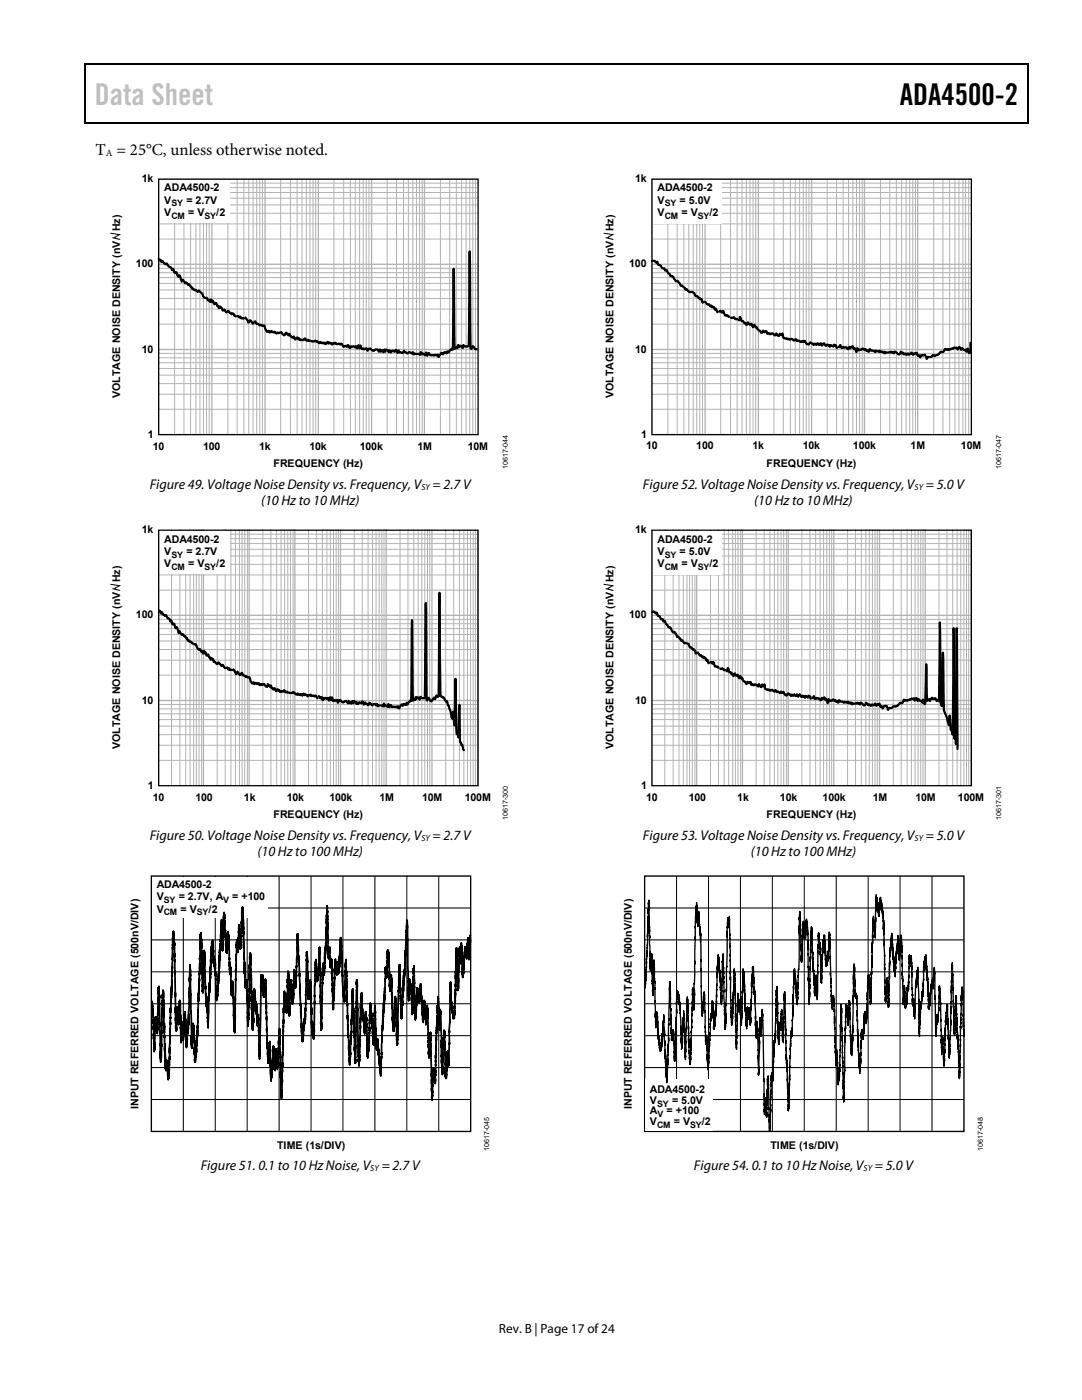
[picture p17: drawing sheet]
<svg xmlns="http://www.w3.org/2000/svg" width="216mm" height="279mm" viewBox="0 0 216 279" stroke-linecap="round" stroke-linejoin="round" font-family="sans-serif">
<defs><g id="words">
<text font-size="6" fill="#c0c0c0" x="18.9" y="21">Data Sheet</text>
<text font-size="6" x="179.5" y="21">ADA4500-2</text>
<text font-size="3.3" x="19" y="30.9">T = 25°C, unless otherwise noted.</text>
<g font-size="2.8">
<text x="29.9" y="97.6">Figure 49. Voltage Noise Density vs. Frequency, V</text>
<text x="52.1" y="100.8">(10 Hz to 10 MHz)</text>
<text x="86.3" y="97.6">= 2.7 V</text>
<text x="128.3" y="97.6">Figure 52. Voltage Noise Density vs. Frequency, V</text>
<text x="150.5" y="100.8">(10 Hz to 10 MHz)</text>
<text x="184.7" y="97.6">= 5.0 V</text>
<text x="29.9" y="167.7">Figure 50. Voltage Noise Density vs. Frequency, V</text>
<text x="86.3" y="167.7">= 2.7 V</text>
<text x="128.3" y="167.7">Figure 53. Voltage Noise Density vs. Frequency, V</text>
<text x="184.7" y="167.7">= 5.0 V</text>
<text x="51.4" y="170.9">(10 Hz to 100 MHz)</text>
<text x="149.8" y="170.9">(10 Hz to 100 MHz)</text>
<text x="40" y="233.5">Figure 51. 0.1 to 10 Hz Noise, V</text>
<text x="76.2" y="233.5">= 2.7 V</text>
<text x="138.5" y="233.5">Figure 54. 0.1 to 10 Hz Noise, V</text>
<text x="174.6" y="233.5">= 5.0 V</text>
</g>
<text font-size="2.6" x="99.5" y="266">Rev. B | Page 17 of 24</text>
<g font-size="2.1">
<text x="28.3" y="36.3">1k</text>
<text x="32.8" y="38.2">ADA4500-2</text>
<text x="32.8" y="40.7">V</text>
<text x="37.2" y="40.7">= 2.7V</text>
<text x="126.7" y="36.3">1k</text>
<text x="131.2" y="38.2">ADA4500-2</text>
<text x="131.2" y="40.7">V</text>
<text x="135.6" y="40.7">= 5.0V</text>
<text x="32.8" y="43.2">V</text>
<text x="37.6" y="43.2">= V</text>
<text x="43.2" y="43.2">/2</text>
<text x="131.2" y="43.2">V</text>
<text x="136" y="43.2">= V</text>
<text x="141.6" y="43.2">/2</text>
<text x="27.1" y="53.4">100</text>
<text x="125.5" y="53.4">100</text>
<text x="28.3" y="70.4">10</text>
<text x="126.7" y="70.4">10</text>
<text x="24" y="79.5" transform="rotate(-90 24 79.5)">VOLTAGE NOISE DENSITY (nV/ Hz)</text>
<text x="122.4" y="79.5" transform="rotate(-90 122.4 79.5)">VOLTAGE NOISE DENSITY (nV/ Hz)</text>
<text x="29.5" y="87.4">1</text>
<text x="30.5" y="89.7">10</text>
<text x="40.5" y="89.7">100</text>
<text x="51.7" y="89.7">1k</text>
<text x="61.8" y="89.7">10k</text>
<text x="71.8" y="89.7">100k</text>
<text x="83.3" y="89.7">1M</text>
<text x="93.3" y="89.7">10M</text>
<text x="127.9" y="87.4">1</text>
<text x="128.9" y="89.7">10</text>
<text x="138.9" y="89.7">100</text>
<text x="150.1" y="89.7">1k</text>
<text x="160.2" y="89.7">10k</text>
<text x="170.2" y="89.7">100k</text>
<text x="181.7" y="89.7">1M</text>
<text x="191.7" y="89.7">10M</text>
<text x="54.5" y="93.2">FREQUENCY (Hz)</text>
<text x="153" y="93.2">FREQUENCY (Hz)</text>
<text x="28.3" y="106.4">1k</text>
<text x="126.7" y="106.4">1k</text>
<text x="32.8" y="108.3">ADA4500-2</text>
<text x="32.8" y="110.7">V</text>
<text x="32.8" y="113.2">V</text>
<text x="37.2" y="110.7">= 2.7V</text>
<text x="37.6" y="113.2">= V</text>
<text x="43.2" y="113.2">/2</text>
<text x="131.2" y="108.3">ADA4500-2</text>
<text x="131.2" y="110.7">V</text>
<text x="131.2" y="113.2">V</text>
<text x="135.6" y="110.7">= 5.0V</text>
<text x="136" y="113.2">= V</text>
<text x="141.6" y="113.2">/2</text>
<text x="27.1" y="123.4">100</text>
<text x="125.5" y="123.4">100</text>
<text x="28.3" y="140.4">10</text>
<text x="126.7" y="140.4">10</text>
<text x="24" y="149.6" transform="rotate(-90 24 149.6)">VOLTAGE NOISE DENSITY (nV/ Hz)</text>
<text x="122.4" y="149.6" transform="rotate(-90 122.4 149.6)">VOLTAGE NOISE DENSITY (nV/ Hz)</text>
<text x="29.5" y="157.5">1</text>
<text x="30.5" y="159.8">10</text>
<text x="39" y="159.8">100</text>
<text x="48.7" y="159.8">1k</text>
<text x="57.2" y="159.8">10k</text>
<text x="65.7" y="159.8">100k</text>
<text x="75.7" y="159.8">1M</text>
<text x="84.2" y="159.8">10M</text>
<text x="92.7" y="159.8">100M</text>
<text x="127.9" y="157.5">1</text>
<text x="128.9" y="159.8">10</text>
<text x="137.4" y="159.8">100</text>
<text x="147.1" y="159.8">1k</text>
<text x="155.6" y="159.8">10k</text>
<text x="164.1" y="159.8">100k</text>
<text x="174.1" y="159.8">1M</text>
<text x="182.6" y="159.8">10M</text>
<text x="191.2" y="159.8">100M</text>
<text x="54.5" y="163.3">FREQUENCY (Hz)</text>
<text x="153" y="163.3">FREQUENCY (Hz)</text>
<text x="31.3" y="177.2">ADA4500-2</text>
<text x="31.3" y="179.7">V</text>
<text x="35.7" y="179.7">= 2.7V, A</text>
<text x="46.3" y="179.7">= +100</text>
<text x="31.3" y="182.1">V</text>
<text x="36" y="182.1">= V</text>
<text x="41.6" y="182.1">/2</text>
<text x="27.6" y="221.4" transform="rotate(-90 27.6 221.4)">INPUT REFERRED VOLTAGE (500nV/DIV)</text>
<text x="126" y="221.4" transform="rotate(-90 126 221.4)">INPUT REFERRED VOLTAGE (500nV/DIV)</text>
<text x="129.7" y="218.2">ADA4500-2</text>
<text x="129.7" y="220.3">V</text>
<text x="134.1" y="220.3">= 5.0V</text>
<text x="129.7" y="224.5">V</text>
<text x="129.7" y="222.4">A</text>
<text x="133" y="222.4">= +100</text>
<text x="134.5" y="224.5">= V</text>
<text x="140.1" y="224.5">/2</text>
<text x="55.3" y="229.2">TIME (1s/DIV)</text>
<text x="153.7" y="229.2">TIME (1s/DIV)</text>
</g>
<text font-size="1.9" x="21.1" y="31.1">A</text>
<g font-size="1.8">
<text x="34.2" y="41.2">SY</text>
<text x="132.6" y="41.2">SY</text>
<text x="34.2" y="43.7">CM</text>
<text x="40.8" y="43.7">SY</text>
<text x="132.6" y="43.7">CM</text>
<text x="139.2" y="43.7">SY</text>
<text x="84.1" y="97.8">SY</text>
<text x="182.5" y="97.8">SY</text>
<text x="34.2" y="111.3">SY</text>
<text x="34.2" y="113.7">CM</text>
<text x="40.8" y="113.7">SY</text>
<text x="132.6" y="111.3">SY</text>
<text x="132.6" y="113.7">CM</text>
<text x="139.2" y="113.7">SY</text>
<text x="84.1" y="167.9">SY</text>
<text x="182.5" y="167.9">SY</text>
<text x="32.7" y="180.2">SY</text>
<text x="32.7" y="182.7">CM</text>
<text x="39.3" y="182.7">SY</text>
<text x="44.5" y="180.2">V</text>
<text x="131.1" y="220.8">SY</text>
<text x="131.1" y="225.1">CM</text>
<text x="131.2" y="222.9">V</text>
<text x="137.7" y="225.1">SY</text>
<text x="73.9" y="233.7">SY</text>
<text x="172.3" y="233.7">SY</text>
</g>
<g font-size="1.4">
<text x="101.3" y="93.6" transform="rotate(-90 101.3 93.6)">10617-044</text>
<text x="199.7" y="93.6" transform="rotate(-90 199.7 93.6)">10617-047</text>
<text x="101.3" y="163.7" transform="rotate(-90 101.3 163.7)">10617-300</text>
<text x="199.7" y="163.7" transform="rotate(-90 199.7 163.7)">10617-301</text>
<text x="97.6" y="229.7" transform="rotate(-90 97.6 229.7)">10617-045</text>
<text x="196.1" y="229.7" transform="rotate(-90 196.1 229.7)">10617-048</text>
</g>
</g></defs>
<path d="M16.9 12.7h.2v1h-.2zM205.1 12.7h.2v1h-.2zM205.1 12.7h.2v.3h-.2zM82.3 24.4h.2v.3h-.2zM205.1 24.4h.2v.3h-.2z" fill="#000"/>
<path d="M16.9 12.8h188.2M17 13.7v11M205.2 13.7v11M205.1 24.5h-188.2" fill="none" stroke="#000" stroke-width=".25"/>
<g fill="none" stroke="#b3b3b3" stroke-width=".2">
<path d="M31.7 39.6h63.6M31.7 38.4h63.6M31.7 37.4h63.6M31.7 36.6h63.6M34.8 35.8v50.9M36.7 35.8v50.9M38 35.8v50.9M39.1 35.8v50.9M39.9 35.8v50.9M40.6 35.8v50.9M41.2 35.8v50.9M41.7 35.8v50.9"/>
<path d="M45.5 35.8v50.9M47.3 35.8v50.9M48.7 35.8v50.9M49.6 35.8v50.9M50.5 35.8v50.9M51.2 35.8v50.9M51.8 35.8v50.9M52.4 35.8v50.9M56 35.8v50.9M58 35.8v50.9M59.3 35.8v50.9M60.3 35.8v50.9"/>
<path d="M61.1 35.8v50.9M61.8 35.8v50.9M62.5 35.8v50.9M63 35.8v50.9M66.6 35.8v50.9M68.6 35.8v50.9M69.9 35.8v50.9M70.9 35.8v50.9M71.8 35.8v50.9M72.5 35.8v50.9M73.1 35.8v50.9M73.6 35.8v50.9"/>
<path d="M77.3 35.8v50.9M79.1 35.8v50.9M80.5 35.8v50.9M81.5 35.8v50.9M82.4 35.8v50.9M83.1 35.8v50.9M83.7 35.8v50.9M84.2 35.8v50.9M87.9 35.8v50.9M89.7 35.8v50.9M91.1 35.8v50.9M92.1 35.8v50.9"/>
<path d="M93 35.8v50.9M93.7 35.8v50.9M94.3 35.8v50.9M94.9 35.8v50.9M31.7 59.6h63.6M31.7 57.9h63.6M31.7 56.6h63.6M31.7 55.4h63.6M31.7 54.4h63.6M31.7 53.6h63.6M31.7 47.7h63.6M31.7 44.7h63.6"/>
<path d="M31.7 42.6h63.6M31.7 40.9h63.6M31.7 78.7h63.6M31.7 76.6h63.6M31.7 74.9h63.6M31.7 73.6h63.6M31.7 72.4h63.6M31.7 71.4h63.6M31.7 70.5h63.6M31.7 64.7h63.6M31.7 61.7h63.6M31.7 81.7h63.6"/>
</g>
<path d="M42.3 35.8v50.9M52.9 35.8v50.9M63.5 35.8v50.9M74.1 35.8v50.9M84.7 35.8v50.9M31.7 52.7h63.6M31.7 69.7h63.6" fill="none" stroke="#b3b3b3" stroke-width=".27"/>
<path d="M31.8 35.9h14v8.4h-14z" fill="#fff"/>
<path d="M31.7 35.8h63.7v50.9h-63.7z" fill="none" stroke="#000" stroke-width=".27"/>
<path d="M22 46.5l1.9 .3-1 .5 .1 .2" fill="none" stroke="#000" stroke-width=".2"/>
<path d="M31.7 51.7l.1 .2h.2l.2 .4 .2-.3 .1 .1a.64 .64 0 0 0 .7 .6l.1-.1 .4 .6a.63 .63 0 0 1 .6 .7l.2-.3 .3 .8 .4-.1 .4 .9 .2-.2 .5 1.2 .2-.3 .5 .7 .1-.2 .4 .4h.3l.2 .5h.2l.2 .4 .2-.1 .1 .3h.3l.5 .3 .1-.2 .8 .7a.57 .57 0 0 0 .2 .6 .57 .57 0 0 0 .6 .1l.4 .6 .1-.2 .2 .5 .2-.6 .2 .6 .2-.3 .3 .7 .3-.2 .6 1 .2-.3 .1 .2h.2l.2 .6 .4-.2 .4 .5 .4-.2 .6 .6 .3-.2 .2 .4 .4 .2M47.4 63.1h.2l.2 .3 .1-.2 .2 .3h.6M49 63.4l.5 .9 .4-.4 .5 .7 .5-.5 .2 .5h.3l.4 .4 .2-.2 .3 .2h.4l.6 1.2 .3-.2 .2 .4 .3-.3 .6 .3 .1-.2 .4 .3 .2-.1 .3 .1 .4-.2 .5 .6 .3-.1 .2-.4 .3 .2 .1 .3 .3-.3 .1 .3a.49 .49 0 0 0 .8 .3l.2 .5 .3-.3h.2l.1 .3 .2-.2 .2 .4h.7l.2-.4 .3 .5 .4-.2 .2 .3 .1-.1 .6 .2h.3l.2-.2 .2 .2 .2-.1 .1 .2 .4 .2 .2-.3 .2 .3 .3-.1 .2 .2 .2-.2 .1 .3 .4-.5 .2 .4 .1-.3 .4 .2 .2 .3 .1-.3 .4 .1 .2-.2a.46 .46 0 0 0 .7 .2l.2 .2 .2-.2 .4 .6 .6-.2 .2 .2 .2-.3 .3 .6 .2-.4 .2 .2a.47 .47 0 0 1 .7 0l.2-.2 .1 .5 .4-.7 .2 .7 .1-.7 .3 .7h.3l.1 .1 .2-.1h.4l.2 .4 .2-.4h.3l.2 .1a.56 .56 0 0 0 .9 0h.3l.3 .5 .2-.5 .2 .5 .2-.3 .3 .4 .2-.6 .2 .5 .2-.5 .3 .2 .2 .4 .2-.4 .2 .5 .4-.4 .3 .2 .3-.4 .4 .6 .1-.5 .2 .5 .3-.1 .3 .2 .3-.5 .2 .3 .5 .2a.53 .53 0 0 1 .9 0l.2-.2 .2 .4 .1-.2 .9 .1 .2 .2 .2-.5 .2 .4 .1-.2 .6 .4 .1-.5 .3 .6 .3-.5a.7 .7 0 0 0 1 .4l.2-.1 .4 .2 .2-.2 .1 .4 .6-.8 .3 .3a.38 .38 0 0 1 .3-.3 .38 .38 0 0 1 .4 .1l.2-.4 .3 .2 .6-.7 .2 .1 .1-16.1 .2 16.1 .4-.4 .1 .2 .2-.6 .2 .4 .3-.3 .4 .5 .2-.6 .1 .2 .4 .1 .5-.1v-.2l.2-18.7 .2 19.3 .2 .2 .2-.6 .6 .6h.2" fill="none" stroke="#000" stroke-width=".44"/>
<g fill="none" stroke="#b3b3b3" stroke-width=".2">
<path d="M31.7 117.8h63.6M31.7 114.7h63.6M31.7 112.6h63.6M31.7 111h63.6M31.7 109.6h63.6M31.7 108.5h63.6M31.7 107.5h63.6M31.7 106.6h63.6M34.2 105.7v51M35.9 105.7v51M37.1 105.7v51M37.9 105.7v51"/>
<path d="M38.7 105.7v51M39.2 105.7v51M39.7 105.7v51M40.2 105.7v51M43.3 105.7v51M44.9 105.7v51M46.1 105.7v51M47 105.7v51M47.8 105.7v51M48.3 105.7v51M48.8 105.7v51M49.4 105.7v51"/>
<path d="M52.5 105.7v51M54.1 105.7v51M55.2 105.7v51M56.1 105.7v51M56.8 105.7v51M57.4 105.7v51M58 105.7v51M58.5 105.7v51M61.6 105.7v51M63.2 105.7v51M64.3 105.7v51M65.2 105.7v51"/>
<path d="M65.9 105.7v51M66.5 105.7v51M67.1 105.7v51M67.5 105.7v51M70.7 105.7v51M72.3 105.7v51M73.4 105.7v51M74.3 105.7v51M75 105.7v51M75.6 105.7v51M76.2 105.7v51M76.6 105.7v51"/>
<path d="M79.8 105.7v51M81.4 105.7v51M82.6 105.7v51M83.4 105.7v51M84.2 105.7v51M84.8 105.7v51M85.3 105.7v51M85.7 105.7v51M88.9 105.7v51M90.5 105.7v51M91.7 105.7v51M92.6 105.7v51"/>
<path d="M93.3 105.7v51M93.9 105.7v51M94.4 105.7v51M94.9 105.7v51M31.7 134.7h63.6M31.7 131.7h63.6M31.7 129.6h63.6M31.7 127.9h63.6M31.7 126.6h63.6M31.7 125.5h63.6M31.7 124.5h63.6M31.7 123.6h63.6"/>
<path d="M31.7 151.7h63.6M31.7 148.7h63.6M31.7 146.6h63.6M31.7 144.9h63.6M31.7 143.6h63.6M31.7 142.5h63.6M31.7 141.5h63.6M31.7 140.6h63.6"/>
</g>
<path d="M40.6 105.7v51M49.7 105.7v51M58.8 105.7v51M67.9 105.7v51M77.1 105.7v51M86.2 105.7v51M95.3 105.7v51M31.7 139.8h63.6M31.7 122.8h63.6" fill="none" stroke="#b3b3b3" stroke-width=".27"/>
<path d="M31.8 106h14v8.4h-14z" fill="#fff"/>
<path d="M31.7 105.8h63.7v51h-63.7zM30.2 174.8h63.7v51h-63.7z" fill="none" stroke="#000" stroke-width=".27"/>
<g fill="none" stroke="#000" stroke-width=".2">
<path d="M22 116.6l1.9 .3-1 .5 .1 .2M36.6 174.8v51M42.9 174.8v51M49.3 174.8v51M55.7 174.8v51M62.1 174.8v51M68.4 174.8v51M74.8 174.8v51M81.2 174.8v51M87.5 174.8v51M30.2 194h63.7M30.2 187.6h63.7"/>
<path d="M30.2 181.2h63.7M30.2 219.4h63.7M30.2 213.1h63.7M30.2 206.7h63.7M30.2 200.3h63.7"/>
</g>
<path d="M31.7 121.8l.1 .3 .2-.1 .2 .4 .2-.2a.58 .58 0 0 0 .6 .6h.2a.76 .76 0 0 0 .6 .7l.2 .5 .2-.1 .2 .6h.4l.2 .9 .3-.3 .3 1.2 .2-.3 .5 .7 .1-.2 .3 .5 .4 .1 .4 .7h.2l.1 .2h.2l.4 .4a1.12 1.12 0 0 1 1 1l.2 .2 .3-.1 .3 .7 .2-.2 .1 .4 .2-.5 .2 .5 .1-.2 .2 .6 .3-.2 .2 .6h.2l.1 .5 .2-.4 .2 .4 .1-.1 .1 .5 .2-.1 .5 .5 .3-.3 .6 .7 .3-.2 .4 .7M45.3 133.2l.3 .4 .1-.2a.44 .44 0 0 0 .7 .3M46.6 133.6l.5 .9 .3-.5 .5 .7 .4-.4a.62 .62 0 0 0 .6 .6l.2 .2 .1-.2 .2 .3h.4l.1 .2a1.05 1.05 0 0 0 .5 1l.2-.2 .1 .3 .4-.2 .4 .2 .2-.1 .2 .3 .2-.2 .2 .2 .2-.1a.49 .49 0 0 1 .6 .4l.2 .1 .1-.6 .6 .6 .1-.3 .1 .5h.2l.1 .3 .3-.3 .3 .6 .3-.3 .2 .3 .1-.1 .2 .3 .2-.2 .4 .1 .2-.2 .3 .4 .2-.2 .3 .3h.8l.2-.2 .8 .5 .1-.2 .1 .2h.4l.1 .1 .2-.1 .1 .2 .2-.3 .3 .2a.36 .36 0 0 1 .4 0 .36 .36 0 0 1 .2 .3l.1-.3 .3 .1 .2-.2 .2 .3 .3-.1 .2 .2 .4-.2 .3 .5M63.6 138.9l.4 .5 .2-.3 .2 .6 .2-.4 .1 .1 .2-.1h.2l.2 .2 .2-.2 .2 .5 .2-.6 .2 .5 .2-.5 .1 .6 .1 .1 .2-.2 .2 .2 .4-.2 .1 .6 .2-.3a.29 .29 0 0 1 .3-.2 .29 .29 0 0 1 .2 .2 .44 .44 0 0 0 .8-.1h.2l.4 .4 .1-.4 .1 .4 .3-.2 .2 .3 .1-.5 .2 .4 .1-.3h.1l.3 .1 .1 .4 .1-.3 .3 .3a.32 .32 0 0 1 .3-.3 .32 .32 0 0 1 .3 .2l.2-.4 .3 .6 .2-.4 .1 .3 .2-.1 .4 .3 .2-.4 .6 .5a.36 .36 0 0 1 .4-.3 .36 .36 0 0 1 .3 .3l.2-.3 .2 .4 .1-.1h.7l.3 .1 .1-.5 .1 .5 .3-.1 .3 .2 .2-.5 .2 .6 .3-.4v.1a.48 .48 0 0 0 .8 .2v.1l.4-.1 .1 .2 .2-.3 .2 .5 .4-.8 .2 .3a.33 .33 0 0 1 .3-.3 .33 .33 0 0 1 .4 .1l.2-.4 .1 .3 .6-.9 .1 .2 .2-16.1 .2 16 .3-.4 .1 .3 .2-.6 .1 .3 .3-.2 .3 .4 .2-.5 .4 .3h.4l.1-.2 .2-18.9 .1 19.4 .1 .1 .2-.4 .2-.1 .4 .7 .6-.8 .2 .3 .3-.7 .2 .3 .2-.1 .2-20.7 .2 20.6a1.43 1.43 0 0 1 1.1 1.2l.2-.1 .4 .9 .6 2.5 .2-1.4 .3 2.8 .2-9.3 .2 10.6v.4l.2-.2 .2 .8 .2-6.4 .1 7.3 .3 .7h.1l.4 1" fill="none" stroke="#000" stroke-width=".44"/>
<path d="M30.4 175h23.1v8.2h-23.1z" fill="#fff"/>
<g fill="none" stroke="#000" stroke-width=".35">
<path d="M34.5 187l-.2 10.1v-.5l-.3 5.3v-.7l-.2 13-.1-1.6-.1 2.9-.2-3.6-.1 .7v-1v1.4l-.1-1.4-.1 2.1v-1.5l-.1 1.2v-2v.8l-.5-14.6-.4 14.3-.4-15-.2 3v-.8v6.4l-.1-.8v1.5l-.1-1.7-.1 .5v-2v1.2l-.2-1.2-.2 6.9-.2-6.1v.2v-.5v.7l-.3-4.3v.5v-.5v.3M34.5 187.4l.1-1.5v1.8l.1-1.3 .1 2.3v-.5l.2 13.8v-.3l.2 4.1 .1-4.9 .3 3.6v-1.8v.5l.1-1v1v-2.3l.1 .6 .1-1.9 .3 8.5 .1-4.1 .3 3.6 .2-3.8v1.2v-2.8l.1 1.3v-1.6l.3 7.2 .1-2 .1 .5v-2.6l.1 .5v-.8v1.4v-1.4v.8l.2-1.7v.7l.2-12 .4 16.7 .2-5 .1 1.9 .1-.8v2.3v-.3M42.9 193.3v-1.8v1.8l-.1-1.6-.1 1.1v-1.3l-.1 .8v-2.6l-.1 1.3-.1-3.3-.1 1.5-.1-1.3v2.9l-.1-1.1v3.1v-1.1l-.4 8-.1-.5-.1 5.9-.2-6.2-.1 2-.1-1.2v.7l-.2-8.7-.1 .8-.1-2.8-.2 8.4v-.4l-.1 .1-.3-11.6-.2 2.5v-1l-.5 19.1v-.7l-.4 5.5v-1v1.3l-.1-.8v.8v-.8v.8l-.1-.2-.1-4.6v.5M42.9 193.1l.3 6.6 .1-1.9 .1 1.1-.1-1 .1-.3v1l.2-3.8v1.5v-2l.1 1.2v-2l.1 .8v-3.1v.8l.1-3.5 .1 .7 .1-4.8v.3l.1-.6v.8v-1.3l.2 6.1 .3-7.6 .4 7.2v-.8v.8l-.1-.3 .1-.8 .2 2 .2-4.3v1.6v-1.1l.2 1.5v-.8l.1 6.5 .1-.8v1.5v-1l.1 1 .1-1.2 .1 5.5 .2-2.8 .1 1.3v-.2l.1 5.8 .1-.3v2.3v-.7l.1 2.1 .4-18.2 .1 1.4v-1.4v-.2v1l.1-1 .1 2.3 .2-5.4 .2 4.8 .1-.9v.7l.1-.2v-1.1v1.1l.2-7.4v.2v-.5v1.1v-1.4v.8l.2-.8 .3 13.3v-.8l.2 3.6 .1-1v1v-1.6l.1 1.4v-1.4l.2 8.3 .1-.6v1.5l.3-12.2v.8l.2-3.1 .4 15.3 .2-2.3v.8l.1-6.7 .2 3.9 .1-1.3v1l.1-.7v1.8l.1-1.6 .2 4.3v-1.7v1.5v-1M76.7 199.2l-.4 6.6-.1-.3-.2 9.3v-1.7l-.1 .6-.4-4.3v1.3l-.1-3.1-.1 1v-1.3l-.1 2.3-.1-2-.1 .2-.2-7.1-.3 7.9-.6-8.4-.2 2.5v-.3v6.7v-1.6l-.3 3.6-.4-9.2v1.3l-.1-1.3-.1 4.4v-1.8l-.1 1-.2-3.1v1.4M80.9 190l.3-6.4 .2 4.1v-.3l.1 12.3 .2-4.3 .3 3v-2.1l.1 1.1v-.8l.1 5.8 .4-9.7 .3 10.8 .1-1.6v.8l.2-5.6v1.3l.1-1.3v1.3l.1-.7 .2 2.3 .1-1.4v1.6v-2.1v1.3l.2-3.1 .5 7.5 .1-.8v1v-3.6l.1 1.1 .1-1.8v1v.2v-1v1.3v-.8l.2 2.1v-1.3l.1 2.3v-1.3v2.3l.2-2.6M80.9 189.7l-.1 3.8-.1-.2-.1 2.1v-.8v2l-.1-.8v2.1l-.1-.8-.3 6.1-.4-10.7-.3 13v-.5l-.2 3.6-.1-7.9-.1 1.3-.1-3.1-.1 3-.1-.4v3.1l-.1-1.4-.1 2.6-.2-2.3v.5l-.1-8.5v1.4l-.2-2.3v1.2v.3v-.7l-.2 2.4-.3-8.1-.1 1.1v-1.1v1.6v-.5l-.1 .5v-.3l-.1 4.1-.1-1.8-.1 .7-.1-.9-.2 6.3M93.6 190.5v1l-.2-4.4-.3 4.2-.2-1.9v.8v-1.2v1.2l-.1-1.3-.1 .3 .1 1.8-.1-1-.2 4.3-.1-.8-.1 1.6-.2-6.9-.2 4.1-.2-3.3v1.2l-.1-.8-.1 7.8-.1 .2v-1.1v1.4l-.1-6.2v.2l-.2-2.5-.2 8.1-.3 5.9v-1.3l-.1 1.3-.1-1.3v1.3l-.1-2.5-.1 1.2v-1v.8l-.1-.5v.3l-.2-5.4v.8l.1-.6-.1-.2v1v-1l-.3 10 .1 2.1-.2 4.5v-1.6l-.1 1.1-.1-2.1M93.8 187.9v-1.3l-.2 4.9v-1v.8M51.4 204l.1-1.6 .3 9 .3-16v.9l.1-1.7v.9v-.9v.9v-.1l.1 .4v-1l.1 1.3v-1.5l.2 4.3 .2-1.2v.4v-1.5l.1 .5v-1v1.3l.1-2v.9v-.5v.5v-.2l.3 13v-1h.1v2.8l.1-.5 .1 1.8v-1.6l.1 .8v-2v.7l.1-2.3 .3 7.9 .2-2.8v1.3v-1.1v.6v-.6l.1 .3v-.3v-.9v1.2v-1.8l.1 .6v-3.4v1.3v-1.3l.2 1.6v-.8v2.3v-.3l.2 2.1 .2-4.3v1.5l.1-1.3v2v-.7l.2 2.5 .2-4.3v.8v-.8v.3M64 204v.3l-.2-15.3-.2 5.3-.1-.5v1.3v-1.3l-.2 2-.1-1.2v1.3l-.2-4.4-.1 1.3v-.8l-.3 15.3-.2-2.6-.1 1.8v-1v.6l-.2-8.7v.7l-.2-2.6v2.2v-.6l-.1 .7v-.7l-.1 1.8v-.5v.2l-.1-.2v.5v-.8v1.3l-.1-1.3-.1 .5v-7.4l-.1-.7v1v-1.5v.8v-.8v.8v-.8l-.1 .8v-.8l-.3 13.5-.1-.5v1.3v-1.3l-.1 1.3v-1.1v1v-.7v.7l-.1-.7v1.5v-1.1v-.2l-.1 3.9v-.2v-.6l-.1 .8v-.8v1v-1.3l-.1 1.3-1-21.4-.3 10.7-.1-2.5v1.2v-1.2v.8l-.1-1.4v.6v-.6v.6v-.6l-.1 .6v-1.1l-.2 5.9v-.8l-.1 1.8-.2-4.1v.6l-.1-1.4-.1 .8v-.8l-.3 7.2-.2-8.9-.3 8.4v-1.3l-.1 1v-1v1l-.1-.7-.1 .8 .1-.8-.1-1.3v1.6l-.2-3.7v1.1v-.3l-.3 14.3v-.5l-.3 6.9-.3-14-.2 4.1v-.3M72.5 203.2v.6l-.1-1.6-.1 1.3-.1-5.4-.1 2.1-.1-1.1-.4 13.6-.1-2.8-.1 .2-.2-14.6-.3 16.7-.5-14.8-.3 8.7v-.3l-.3 6.6-.4-7.4v.5l-.3-14-.4 8.4-.1-2.1-.1 1.1v-1.5l-.1 1-.2-9.7-.1 .5-.1-2.1-.4 6.8v-1.1l-.1 1.5v-1.5v.7v-1v1.1l-.1-1.6-.2 2.6v-1.1v1.1l-.1-1.3v.2l-.1-.2v.5v-1.8l-.1 1.1-.1-1.6-.3 10-.3-6.9v.2v-.1v-2.4v.8l-.1-1.6v1l-.1-1v.8v-1v1.8v-1.4v1.1l-.1-.8v1.1l-.1-4.1-.2 2v-1.3v.2v1.4l-.1-1.1v.6l-.1-6.4-.1-3.6-.2 7.1v.8l-.1-.5-.2 3.6v-1.8l-.2 4.6-.1-1.5v.4v-1.2v1.2v-.4l-.1 .4v-.2l-.3 12.2-.1-1.5v.2"/>
<path d="M85.2 202.2v-.3v.5v-1.7l.4 10.4 .3-5 .1 1.5v-1.1l.2 13 .2-6.4 .2 .9v-.6v1.4v-.8l.2 2.3 .2-9.2 .1 .5 .3-8.7 .2 6.6v-.8l.1 .8v-2l.1 .5v-2.5v.7l.1-.5 .4 12.8 .3-9 .1 .7v-.4l.3 9.4 .3-5.4v1.1v-1v1v-.8v.3"/>
</g>
<g fill="none" stroke="#b3b3b3" stroke-width=".2">
<path d="M130.1 39.6h63.6M130.1 38.4h63.6M130.1 37.4h63.6M130.1 36.6h63.6M133.3 35.8v50.8M135.1 35.8v50.8M136.5 35.8v50.8M137.4 35.8v50.8M138.3 35.8v50.8M139 35.8v50.8M139.6 35.8v50.8M140.2 35.8v50.8"/>
<path d="M143.8 35.8v50.8M145.8 35.8v50.8M147.1 35.8v50.8M148.1 35.8v50.8M148.9 35.8v50.8M149.6 35.8v50.8M150.3 35.8v50.8M150.8 35.8v50.8M154.4 35.8v50.8M156.3 35.8v50.8M157.7 35.8v50.8M158.7 35.8v50.8"/>
<path d="M159.6 35.8v50.8M160.3 35.8v50.8M160.9 35.8v50.8M161.4 35.8v50.8M165.1 35.8v50.8M166.9 35.8v50.8M168.2 35.8v50.8M169.3 35.8v50.8M170.2 35.8v50.8M170.9 35.8v50.8M171.5 35.8v50.8M172 35.8v50.8"/>
<path d="M175.7 35.8v50.8M177.5 35.8v50.8M178.9 35.8v50.8M179.9 35.8v50.8M180.8 35.8v50.8M181.5 35.8v50.8M182.1 35.8v50.8M182.7 35.8v50.8M186.3 35.8v50.8M188.2 35.8v50.8M189.5 35.8v50.8M190.5 35.8v50.8"/>
<path d="M191.3 35.8v50.8M192.2 35.8v50.8M192.7 35.8v50.8M193.3 35.8v50.8M130.1 59.6h63.6M130.1 57.9h63.6M130.1 56.6h63.6M130.1 55.4h63.6M130.1 54.4h63.6M130.1 53.6h63.6M130.1 47.7h63.6M130.1 44.7h63.6"/>
<path d="M130.1 42.6h63.6M130.1 40.9h63.6M130.1 78.7h63.6M130.1 76.6h63.6M130.1 74.9h63.6M130.1 73.6h63.6M130.1 72.4h63.6M130.1 71.4h63.6M130.1 70.5h63.6M130.1 64.7h63.6M130.1 61.7h63.6M130.1 81.7h63.6"/>
</g>
<path d="M140.7 35.8v50.8M151.3 35.8v50.8M161.9 35.8v50.8M172.5 35.8v50.8M183.1 35.8v50.8M130.1 52.7h63.6M130.1 69.7h63.6" fill="none" stroke="#b3b3b3" stroke-width=".27"/>
<path d="M130.3 35.9h13.8v8.6h-13.8z" fill="#fff"/>
<path d="M120.4 46.5l1.9 .3-1 .5 .1 .2" fill="none" stroke="#000" stroke-width=".2"/>
<path d="M130.1 52h.1a.57 .57 0 0 1 .7 .4l.2-.2a.67 .67 0 0 0 .7 .8 .54 .54 0 0 0 .8 .6l.1 .4h.4l.2 .5 .3 .2 .2 .4h.2a.79 .79 0 0 1 .6 .7l.3 .3 .3-.1 .7 1.1h.3l.6 .7 .2-.1 .2 .2a.69 .69 0 0 0 .7 .4l.7 .2a.55 .55 0 0 0 .6 .7l.3 .4 .1-.1 .4 .2 .2 .7 .1-.1a.48 .48 0 0 1 .8 .3l.1 .2h.3l.3 .4 .1-.2 .2 .3 .3-.1 .2 .6 .2-.2 .4 .7M143.5 62.1h.3l.3 .3 .2-.4 .2 .5a.45 .45 0 0 0 .6 .4l.2 .3h.2M145.8 63.4l.4 .1 .2-.2 .3 .4h.4M147.4 63.9l.3-.6a.83 .83 0 0 0 .6 .9l.2 .3h.3v.3h.2l.2-.5 .4 .5 .3-.2 .4 .7 .3-.4 .2 .4h.2l.8 1.1h.2l.2-.4 .4 .3 .3-.2 .2 .5 .2-.1 .3 .2a.51 .51 0 0 1 .9 .2l.3-.1 .1-.3 .1 .4 .2-.1 .2 .3 .2-.5 .3 .3 .2-.4 .2 .6a.8 .8 0 0 0 .8 .5h.3l.2 .2a.42 .42 0 0 1 .4-.2 .42 .42 0 0 1 .4 .4l.5-.3 .1 .4a.48 .48 0 0 1 .7 .1l.4-.1 .2 .1 .3-.1 .2 .3a.46 .46 0 0 0 .5 .3 .46 .46 0 0 0 .4-.4l.5 .3 .2 .3 .2-.3 .3 .3 .2-.4 .3 .4 .4-.4 .2 .4 .4-.4 .4 .5 .1-.1a.45 .45 0 0 1 .7 .3l.2-.3 .5 .2 .1-.2a.54 .54 0 0 1 .5 .5h.1M193.7 68.4l-.1 2h-.3l-.3-.8-.2 .6-.1-.4a.57 .57 0 0 1-.7-.3l-.2 .3-.4-.6-.3 .5-.2-.3h-.4l-1.2 .4-.2-.1-.1 .1-.4-.1-.2 .1a.43 .43 0 0 1-.2 .4 .43 .43 0 0 1-.5 0l-.7 .6a.48 .48 0 0 1-.8 .1h-.1a.99 .99 0 0 1-1 .3l-.2 .4-.1-.3a.41 .41 0 0 0-.2-.5 .41 .41 0 0 0-.5 .1h-.3l-.2 .4-.1-.3h-.4l-.2-.6-.3 .2-.2-.1-.2 .3-.3-.4-.2 .2-.4 .2-.1-.3-.4 .3-.2-.3-.2 .2-.3-.3-.2 .1-.2-.3a.45 .45 0 0 1-.3 .5 .45 .45 0 0 1-.5-.3l-.4-.2-.2 .3-.1-.2-.2 .1-.2-.2-.2 .2-.9-.1-.1 .2-.2-.3-.2 .2-.3-.2-.2 .1-.2-.3-.3 .1a.4 .4 0 0 0-.6 .2l-.2-.3-.7-.1-.2-.2-.1 .5-.4-.3-.2 .1-.1-.3-.2 .1-.4-.2-.1 .1h-.6l-.1 .2-.2-.4-.2 .8-.2-.6-.2-.2-.1 .2-.2-.6-.2 .2-.2-.1-.1 .4-.2-.4-.3 .5a.48 .48 0 0 0-.8-.3l-.2-.2-.3 .3-.2-.6-.4 .3" fill="none" stroke="#000" stroke-width=".44"/>
<path d="M130.1 35.8h63.7v50.9h-63.7z" fill="none" stroke="#000" stroke-width=".27"/>
<g fill="none" stroke="#b3b3b3" stroke-width=".2">
<path d="M130.1 117.8h63.6M130.1 114.7h63.6M130.1 112.6h63.6M130.1 111h63.6M130.1 109.6h63.6M130.1 108.5h63.6M130.1 107.5h63.6M130.1 106.6h63.6M132.7 105.7v51M134.3 105.7v51M135.5 105.7v51M136.4 105.7v51"/>
<path d="M137.1 105.7v51M137.6 105.7v51M138.1 105.7v51M138.7 105.7v51M141.8 105.7v51M143.4 105.7v51M144.5 105.7v51M145.4 105.7v51M146.2 105.7v51M146.7 105.7v51M147.3 105.7v51M147.8 105.7v51"/>
<path d="M150.9 105.7v51M152.5 105.7v51M153.6 105.7v51M154.5 105.7v51M155.2 105.7v51M155.9 105.7v51M156.4 105.7v51M156.9 105.7v51M160 105.7v51M161.6 105.7v51M162.8 105.7v51M163.6 105.7v51"/>
<path d="M164.3 105.7v51M165 105.7v51M165.5 105.7v51M165.9 105.7v51M169.1 105.7v51M170.7 105.7v51M171.9 105.7v51M172.8 105.7v51M173.5 105.7v51M174.1 105.7v51M174.6 105.7v51M175 105.7v51"/>
<path d="M178.2 105.7v51M179.8 105.7v51M181 105.7v51M181.9 105.7v51M182.6 105.7v51M183.2 105.7v51M183.7 105.7v51M184.2 105.7v51M187.4 105.7v51M189 105.7v51M190.1 105.7v51M191 105.7v51"/>
<path d="M191.7 105.7v51M192.3 105.7v51M192.8 105.7v51M193.3 105.7v51M130.1 134.7h63.6M130.1 131.7h63.6M130.1 129.6h63.6M130.1 127.9h63.6M130.1 126.6h63.6M130.1 125.5h63.6M130.1 124.5h63.6M130.1 123.6h63.6"/>
<path d="M130.1 151.7h63.6M130.1 148.7h63.6M130.1 146.6h63.6M130.1 144.9h63.6M130.1 143.6h63.6M130.1 142.5h63.6M130.1 141.5h63.6M130.1 140.6h63.6"/>
</g>
<path d="M139 105.7v51M148.1 105.7v51M157.3 105.7v51M166.4 105.7v51M175.5 105.7v51M184.6 105.7v51M193.7 105.7v51M130.1 139.8h63.6M130.1 122.8h63.6" fill="none" stroke="#b3b3b3" stroke-width=".27"/>
<path d="M130.3 106h13.8v8.6h-13.8z" fill="#fff"/>
<g fill="none" stroke="#000" stroke-width=".2">
<path d="M120.4 116.6l1.9 .3-1 .5 .1 .2M135 174.8v51M141.4 174.8v51M147.7 174.8v51M154.1 174.8v51M160.5 174.8v51M166.9 174.8v51M173.2 174.8v51M179.6 174.8v51M186 174.8v51M128.6 194h63.7M128.6 187.6h63.7"/>
<path d="M128.6 181.2h63.7M128.6 219.4h63.7M128.6 213.1h63.7M128.6 206.7h63.7M128.6 200.3h63.7"/>
</g>
<path d="M130.2 122.1a.47 .47 0 0 1 .7 .3l.2-.1v.1a.62 .62 0 0 0 .6 .7l.2 .5h.4l.1 .4h.3a2.64 2.64 0 0 0 1.2 1.4v.1a.61 .61 0 0 0 .6 .6h.1l.3 .3a.81 .81 0 0 0 .6 .8l.4 .6h.2a.76 .76 0 0 0 .8 .6l.5 .1M137.4 128.6a.51 .51 0 0 0 .6 .6l.3 .4a.99 .99 0 0 1 .6 .8l.4-.2 .3 .6h.3l.3 .4 .2-.2 .1 .4 .2-.1 .3 .5 .1-.1 .3 .7M141.7 132.2l.2-.1 .3 .4 .1-.4 .3 .9h.5l.2 .3 .1-.1M143.7 133.4l.2 .1a.35 .35 0 0 1 .6 .2h.3M145 134l.3-.7 .2 .8h.3l.2 .5 .1-.2 .2 .5h.2l.1-.5 .3 .5h.2l.1-.2 .3 .7 .2-.5 .3 .5h.1a.74 .74 0 0 0 .7 .7l.1 .4 .3-.4 .3 .3 .2-.3 .2 .6 .3-.2 .1 .3a.47 .47 0 0 1 .9 .1l.1 .1 .1-.5 .2 .5 .2-.1 .2 .2v-.5l.4 .4 .2-.4v.2a.6 .6 0 0 0 .2 .8h.5l.2 .2 .1-.1 .1 .2a.39 .39 0 0 1 .4-.2 .39 .39 0 0 1 .3 .3l.3-.3 .3 .4a.44 .44 0 0 1 .6 .2h.2l.1-.3 .1 .3 .4-.2 .1 .5h.3l.1 .2 .4-.4 .6 .5 .1-.3 .3 .2 .2-.2 .3 .3 .2-.3 .2 .4 .4-.4 .3 .5 .3-.3 .1 .2 .1-.1 .2 .4 .1-.4 .5 .3 .1-.4 .2 .3 .2-.1 .1 .4M162.1 139.3l.3-.4 .3 .6 .1-.2 .3 .1a.4 .4 0 0 1 .6 .4l.3-.5 .1 .3 .2-.3 .2-.1 .2 .5 .2-.2 .2 .2v.6l.2-.8 .2 .5 .1-.2h.5l.2-.2 .3 .3v-.2l.2 .4 .2-.2 .3 .4 .1-.6 .3 .3h.4l.2 .3 .2-.2 .5 .2 .1-.2 .2 .2 .3-.1 .1 .2 .2-.1 .1 .3 .2-.3 .8 .1 .1-.1 .2 .1 .1-.1 .2 .3 .1-.3 .3 .1a.35 .35 0 0 0 .4 .4 .35 .35 0 0 0 .3-.5l.2 .2 .2-.1 .2 .4 .2-.2 .2 .3 .3-.3a.37 .37 0 0 0 .6-.2l.3 .5 .1-.4 .2 .2 .3-.3 .2 .6h.2l.2 .4a.71 .71 0 0 1 .8-.5l.3 .8 .2-.4h.6v-.1a.41 .41 0 0 1 .6-.2l.7-.3a.53 .53 0 0 1 .7-.4l.4-.7 .2 .2 .2-.1 .2 .1 .6-.3 .2 .1 .2-.2 .2 .1 .2-.1 .1 .4 .3-.5 .3 .6 .2-.4a.46 .46 0 0 0 .6 .4l.2 .4 .1-.7 .4 .9 .2-8 .2 7.3 .4-.3 .2 .4 .1-.4 .2-.2 .3 .2 .4-.1 .3 .5 .4-.3 .1 .4 .1-15.8 .2 16.2 .2 .5 .3-10.7 .1 11.5 1.1 3 .1-1.9 .2 2.7 .3 .5 .1 .6 .2-21.2 .1 21.4 .1 .8 .1-11.1 .1 12.1 .2-23.2 .2 24.1" fill="none" stroke="#000" stroke-width=".44"/>
<path d="M130.1 105.8h63.7v51h-63.7zM128.6 174.8h63.7v51h-63.7z" fill="none" stroke="#000" stroke-width=".27"/>
<path d="M128.8 215.4h13.5v10.2h-13.5z" fill="#fff"/>
<path d="M128.7 197v-.3v.4l.5-8.1v.3l.1-9.2 .1 .5 .1-1 .3 14.3 .2-3.6 .1 6.1v-.2l.2 2.5 .2-7.1v1.3l.1-.5 .3 12.7 .2-3.1 .2 5.1 .1-.8 .2 2.1v-1.1v.2v1.7l.1-1.1v1.6v-1.3v1.3v-1.3v1.3l.2-1.3v1.3l.2-3.4v.3l.1-.3v.6l.1-.8v.8l.1-4.4 .3 8.7v-1.8l.4 6.7 .3-9v.7l.2-11.9 .1 2v-.5v.5l.1-.2 .2 9.7v.3v-1.9l.2 1.1 .1-1.4v1.4l.1-1.1v.2l-.1 1.5 .1 .2v-1.4l.2 5.4 .1-1.8v1l.4-13.2 .1 1.3 .1-1.1v1.4v-1.1l.1 1.2v-1.2l.1 1.5v-.7v1.5v-.8l.2 1.9v-1.1l.3 8.9 .1-1.6 .1 .3 .2-6.4 .4 9.8 .3-12.5v1.8l.1-1.4v1.1M137.2 199.4l.2 8.1v.6l.1-.7v2.8v-.5l.3 2.7 .5-15.3 .2 4.5 .1-3.4v.5v-.1l-.1-2.2 .1-1.7 .2-12.8 .1 .7 .1-2.5 .2 4.5 .1 .3 .1-3 .2 4.1 .1-.8 .1 1.5v-.5l.2 15 .1 .8v-.5v.5v-.3v1.1l.4-4.9 .3 9.9v-.9v1v-1v1.5l.1-1.8v1.8v-.4v-1.1l.1 1.2v-1.2v2.8l.1-.8 .2 4.6 .1-2.8v.8v-.8v.5l.1-.5M145.6 188.3l.4 16.3v-.8v.8l.1-.8v.5v-.5l.1 .2 .1-5.1 .1 1.1-.1 .2 .2-6.9 .2 4.6v.8v-1l.3 11.7v-1.8l-.1 .2 .1 .8 .2-10.4 .1 1.8 .1-.6 .1 2.6 .2-2.6 .2 5.2 .4-11.3 .1 2.1 .1-1v-.3l.1 6.4 .1-.8 .1 3.9v.4l.1-.7 .1 2.1 .1-4.4 .1 1v-1v.7v-.7v.5v-.5v.5v-.2v1.5v-.8v.3l.2-.3v1.3v-1.3v1.3v-1.6l.1 1.1 .1-1.8 .1 3.6 .2-4.6M145.6 188.6l-.1-5.7v1.6v-1.3v.8v-.8v.8l-.1-.8v1.3v-1.3l-.1 .1 .1 1.6-.1-1.7v1.3l-.1-1.1v1.8v-.8v.8l-.1-.3-.1 12.8-.1 .2v-.5l-.2 8v-1.4v1.4l-.1-.3-.2-6.3 .1-2.9-.1 .3-.1-5.9-.2 1.8v-.3l-.1 8.7-.2-5.6v1l-.3-2.6v.6v-2.1l-.1 1.3-.1-2.5-.1 4.3-.1-.8-.2 8.7-.1-1.3-.2 3.3v-.8l-.1 1.4v-1.4v1.4v-1.1v-.3v.6l-.2-4.6-.2 .8v-1.1v2.3l-.1-.5-.1 2.3v-1.5l-.1 1.2v-.4l-.1 .4v-.2l-.1 4.4v-.3l-.1 3.8v-.5l-.1 .5M162.5 197.7v.5v-2.3v.8l-.2-4.6-.1 .5-.1-5.6-.1 .5-.1-2.6-.4 15.6-.4-15.8-.1 .5-.1-1.8v1.1l-.1-.8v1v-.3v2.8v-1.7l.1 .2-.2 1.3v-.8v1.3l-.3-3.4 .1 .3-.1 .8-.1-1.3-.3 8.2-.4-10.2-.4 17.5v-.4l-.1 .4v-.7v1.8l-.3-3.6v1v-1.7l-.1 .5v-1.6l-.1 1.3-.1-3.1v1.8v-1l-.1 1v-.7l-.3 11.5-.1 .7v-1.2v1.5l-.1-1.3-.1 1.5v-.8l-.4 14.9v-.3l-.1 .8-.2-8.2v.3l-.1-.5v.7v-2.3v1.3l-.1-2.3v.8l-.3-13.6-.3 5.9 .1 .3v-.3l-.1 4.3v-1v.7v-.7v.7l-.2-.4v.3l-.1-6.2-.2 4.1-.1-1.6v.6h-.1v-.6l-.2 3.9v-.8l.1 .6-.1 .7v-1.1v1.1l-.4-11.4-.3 10.1v-1l-.1 2-.1-.4-.3 8.1-.1-1-.1 .7v-1.5l-.1 1.8v-.5l-.2 10.3M162.5 198.2v-.5l.1 .8v-.8v1l.3-4.1 .2 4.9 .2-13.3v1l.1-1-.1 1.8 .1 .3v-1.6l.1 2.4v-1.1l.1 1v-1v1v.3v-.7l.1 .9v-.2l.1 5.3 .1-.2v1.8l.1-5.7v1.1l.4-4.9 .1 1.6 .1-1.6v2.6l.1-.6 .1 4.2 .1-1.6 .1 1.3v-1.3v1.3l.1-1v.2v-1v1v-1l.1 .8v-1.1v1.3v-1.3v1.1l.1-.8 .1-4.8 .1 3.1 .1-1.4 .3 12.3 .1-1.3 .1 2.8 .1-2.3v.8l.1-1.3v1v.5v-.9l.2 2.7v-.5l.2 6.6v-.4l-.1 1.3 .1 .2v-.6l.1 3.4v-1.1v1.1v-.8M179.4 191.6l-.2-4.9v2v-1l-.1 1.6-.1-.6v1.2v.4v-1v1l-.1-.8-.2 2.6v-1.1l-.1 3.9-.1-2.1-.1 .8 .1 .3-.1-2.9-.1 1.1-.2-3.1v1.3l-.2-4.1-.2 3.1v-.3v1.8l-.1-.5-.2 9.7v-.7l-.1 1.7v-1l-.1 1v-2.3v.6l.1-.4-.3-3.8-.1 4.3-.1-1 .1-.2-.2 .6 .1 1.2-.1-2.3-.1 .8-.4-16.1v.5l-.1-1v.6v-1.7l-.1 1.1-.1-1.8v.7l-.1-.7v.7v-.9l-.1 .7v-1.5v1.2v-1.2l-.3 3.8-.2-2.8-.1 1.6-.1-1.1v1.1v-1.6v1.6v-.3l-.2-2.8-.2 8.6v-1.2v.7v-1v1l-.2-1 .1-.2v.5l-.1-2.3v1v-1v.7v-.7l-.1 .5v-1.3l-.1 2v-.7l-.4 16v-.9l-.1 1.2-.2-5.4v.5l-.1-1v1l-.1-1-.2 3.6v-.3l-.2 6.1v-.9l-.1 .9v-.7l-.1 .3 .1 .7-.2-2.3-.1 1.3v-1.3l-.2 2.6v-.6l.1 1.7-.1 .2v-.8l-.1 2.3v-1.6l-.1 1.1v-1.1v.5v-.5l-.1 .8v-.8l-.1 .8v-1.1v5l-.1 .2-.1-.6-.1 4.1-.1-2.2-.1 .7-.2-6.4-.1 .3-.1-6.6-.1 .5-.1-2.3v1.1v-1.1v1.1l-.1-.8v.5l-.3-6.6 .1 1.2-.1 .8v-1.1l-.4 17.4-.1-2.1-.1 .3v-2.6l-.1 1.1-.2-7.7-.1 .8v-.8v2v-1.2v1.2l-.1-.9-.1 3.8v-2.3v1v-1l-.1 .8v-2.3l-.1 1-.1-1.3-.3 5.1v-.3v8.2l-.2 6.4-.6-19.4-.2 13.3v-.3l-.1 .5v-.7v1.7v-.8v.8l-.1-.5v.5v-.8v1.5l-.1 .1v-.8l-.1 1.5-.3-7.1-.1 3.3v-1.5v.5M179.4 191v.6l.1-2.6 .1 1.3 .1-3.6v1.3l.1-1.3 .2 3.4v-1.1v.2v.6v-1.1l.2 11.8 .1-1.1v1.1l.1-3.8 .1 1.8 .1-.6 .1 3.4 .1-1.9v1.4v-1.1l.1 .8v-1.6l.1 .8 .1-3v1.2l.1-1.2 .1 .8 .2-6.9 .1 2v-1v1v-1l.1 .5v-.5v1.3l.1-2.1 .3 9.7v-1.2l.1 1.5 .1-1.5-.1 .9 .1 .3v-1.1l.2 3.9 .2-7.4v.8l.1-1.1 .1 1.4v-1.9v1.3l.1-1.8v1.1l.1-2.6 .2 6.1v3.6l.1 .7v-.4l.1 3.8 .2-6.9M149.9 201.5v-5.1l.1-.5 .1 1.1v-3.9l.1 1.3v-1.5l.1 1.1-.1 .4 .1-1.5 .3 6.6v-1v.8l.1-.4 .2 8.2 .1-3.3 .1 1.6 .1-.3-.1 1.5 .3 6.7v-.3l-.1 1.3 .1 .3 .2-11.5 .2 3.8 .3-5.4 .1 1.3v-.5v.4l.3 19.2v-1.3l.1 .3-.1 1.5 .2-3.3v1.8v-1.8l.3 3.9 .1-5.7v.5v-.5v.5l.1-.1-.1-2.2v-.2l.1 .8 .1-1.3 .2 10.8M183.7 201.3v-1.3v1.6v-1.4l.1 1.1 .1-1.9v.3v-1.8v.8l.1-.8 .1 1.1 .1-1.3v1l.1-6.1 .1 1v-1.8v1.6l.1-1.3 .1 1.5-.1-2.1 .1-.2v.8v-1.3v1.8l.1-2 .4 5.6 .1-.3v1.9l-.1-.3 .1-1.1 .1 4.9-.1-.2 .2-1.1v1.5l.3-4.5 .1 .1v-.7v1l.1-1.5 .1 1.1v-1.4l.1 1.5 .1-1.2v1.5v-2v1v-1.8v.8l.3-2.1-.1-.2 .4 13.8 .1-4.4 .1 1.8 .1-1.2v.9v-.5v.4l.1-.3-.1-.8 .1 .8 .3-6.9 .2 3v-.5l-.1 .3 .3 11v-.2l.2-3.4 .3 5.8v-2.7l.1 .1v-3.8l.1 .6v-1.3v-.3v.5l.1-1.8-.1-.2v.2l.1-.7v1.3v-1.8l.1 .5 .2-2.8 .4 10.7v-1.5l.1 .7 .5-18.3 .4 14.2 .1-.2v.5l.3-7.9 .1 6.7v-.4l.2 1.4-.1 1v-.8l.1 .8v-.8l.4 8.7 .2-10.5v.6l-.1-.4 .4-8v1.7l.1-1.3v1.6l-.1-.3 .1-.8 .1 1.8 .1 7.2" fill="none" stroke="#000" stroke-width=".27"/>
<use href="#words"/>
</svg>
